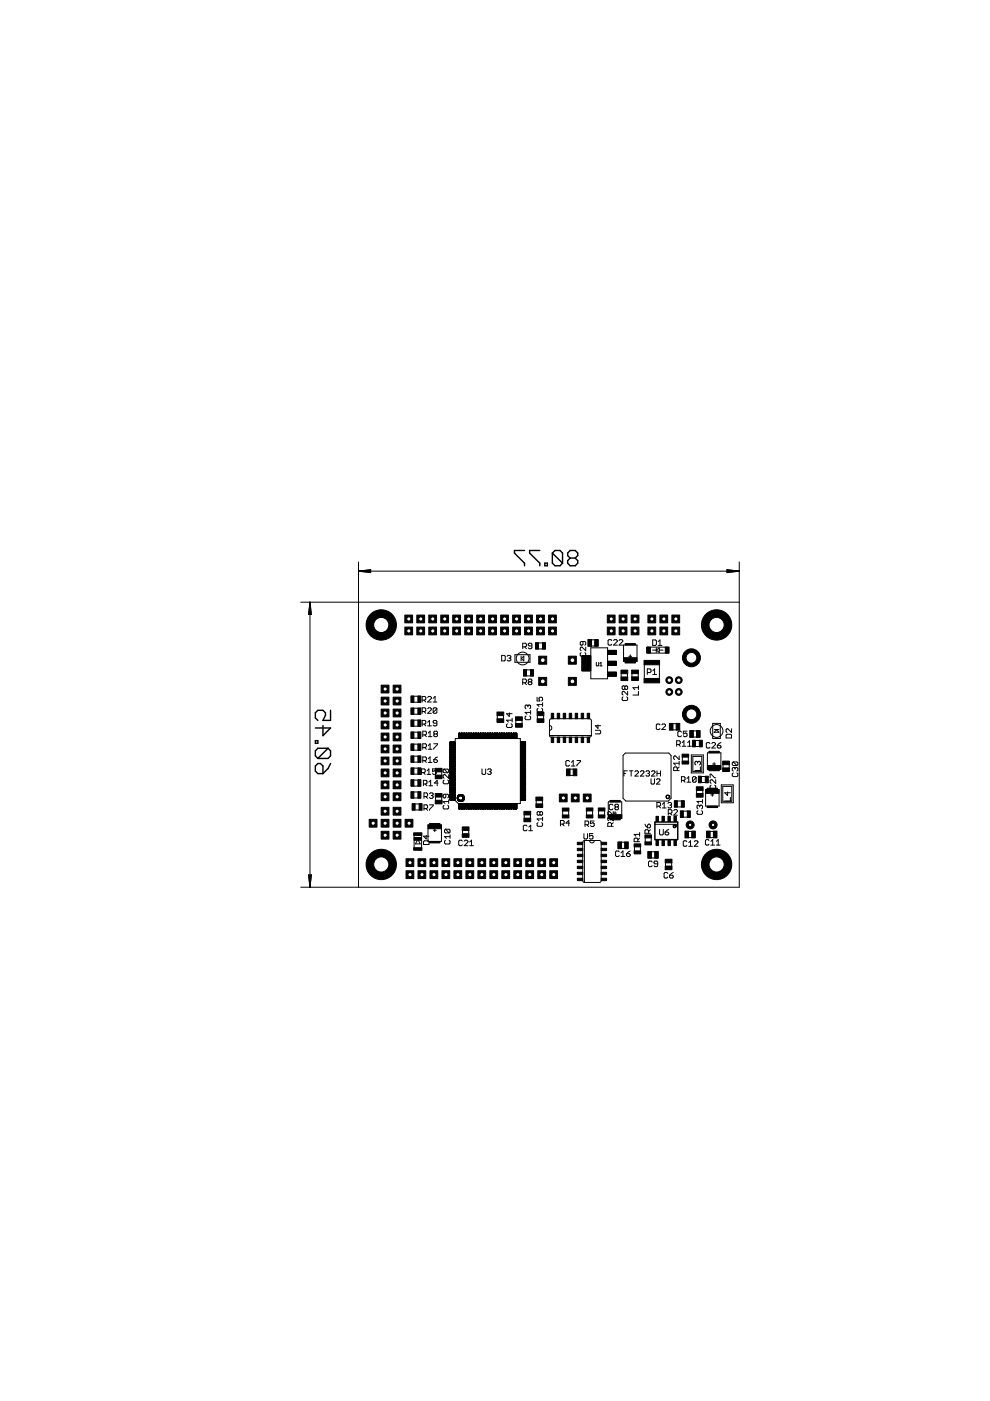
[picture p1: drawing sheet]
<svg xmlns="http://www.w3.org/2000/svg" width="210mm" height="297mm" viewBox="0 0 210 297" stroke-linecap="round" stroke-linejoin="round" font-family="sans-serif">
<g fill="none" stroke="#000" stroke-width=".21">
<path d="M76 119.1v8.6h-12.2M156.7 119.1v8.6M65.7 127.7v60.4M65.7 127.7l.3 2.6h-.6zM65.7 127.7l.1 2.6M65.7 127.7l-.1 2.6M65.7 127.7l.3 2.6M65.7 127.7l-.3 2.6M76 121.1h80.7M76 121.1l2.6-.3v.6zM76 121.1l2.6 .1M76 121.1l2.6 .2"/>
<path d="M78.6 120.9l-2.6 .2M106.4 139h.5l.2 .1v.8l-.2 .2h-.5zM107.5 139.1l.2-.1h.4l.2 .1-.2 .5M107.9 139.6h.2M108.1 139.6l.2 .1-.2 .4h-.4l-.2-.2M109.2 138.8h3.2v1.6h-3.2zM110.5 139.1v1M110.6 139.6l.5-.5v1zM110.8 137.1h.6l.2-.2v-.3l-.2-.2h-.6v1.1M111.2 137.1l.4 .4M112.8 136.9h-.6l-.2-.1 .2-.4h.4l.2 .2v.8l-.2 .1h-.4l-.2-.1M114.2 137.6h.8"/>
<path d="M114.2 136.3h.8M123.2 138.4l-.2 .2v.3l.2 .2h.8l.2-.2v-.3l-.2-.2M123.6 136v.6l-.2 .2-.4-.2v-.4l.2-.2h.8l.2 .2v.4l-.2 .2M124.2 137.2v.8l-.8-.8-.4 .2v.4l.2 .2M125.3 137.4h3.5v6.5h-3.5zM125.4 137h.8M125.4 135.7h.7M129.7 135.8l-.2-.2h-.4l-.2 .2v.8l.2 .2h.4l.2-.2M130.1 135.8l.2-.2h.4l.2 .2v.2l-.8 .8h.8M131.3 135.8l.2-.2h.3l.2 .2v.2l-.7 .8h.7M132.2 136.8h2.9v3.5h-2.9zM133.3 139.1h.6"/>
<path d="M133.6 138.8v.7M137.2 138.5h4.5M137.2 137.2h4.5M138.4 137.8h.7M138.4 135.7h.6l.2 .2v.8l-.2 .1h-.6zM139.1 137.8l.7-.4v.9zM139.1 137.4v.9M139.6 136.1l.3-.4v1.1M139.6 136.8h.7M139.8 137.8h.8M154.1 120.8l2.6 .3-2.6 .3zM154.1 120.9l2.6 .2"/>
<path d="M156.7 121.1l-2.6 .1M156.7 121.1l-2.6 .2M87.8 155.2h.8M87.8 157.8h.8M87.8 159h.8M87.8 156.5h.8M87.8 152.7h.8M87.8 154h.8M87.8 150.2h.8M87.8 151.4h.8M87.8 147.6h.8M87.8 148.9h.8"/>
<path d="M89.5 153.5h.6l.2-.2v-.4l-.2-.2h-.6v1.2M89.5 148.4h.6l.2-.1v-.4l-.2-.2h-.6v1.1M89.5 150.9h.6l.2-.2v-.4l-.2-.2h-.6v1.1M89.6 155.8h.6l.2-.2v-.4l-.2-.2h-.6v1.2M89.6 158.5h.6l.2-.2v-.4l-.2-.2h-.6v1.2M89.9 153.5l.4 .4M89.9 150.9l.4 .3M89.9 148.4l.4 .4M90 158.5l.4 .4M90 155.8l.4 .4M90.7 153.1l.4-.4v1.2M90.7 153.9h.8"/>
<path d="M90.7 150.3l.2-.2h.4l.2 .2v.2l-.8 .7h.8M90.7 147.9l.2-.2h.4l.2 .2v.2l-.8 .7h.8M90.8 156.2h.8M90.8 155.4l.4-.4v1.2M90.8 158.1l.4-.4v1.2M90.8 158.9h.8M91.8 148.8h.8M91.8 148.1l.4-.4v1.1M92 157.7h.8v.2l-.8 .8v.2M92.2 155.6l-.2-.2 .2-.4h.4l.2 .2-.2 .4M92.2 155.6l-.2 .2 .2 .4h.4l.2-.2-.2-.4M92.2 155.6h.4"/>
<path d="M92.6 150.3l-.2-.2h-.4l-.2 .2v.7M92.6 153.3h-.6l-.2-.2 .2-.4h.4l.2 .2v.8l-.2 .2h-.4l-.2-.2M92.6 150.3v.7l-.2 .2h-.4l-.2-.2M92.6 150.3l-.8 .7M96.5 156.6h13.8v13.8h-13.1l-.7-.7zM105.4 151.7v.7M106.7 151.7v.7M107.6 153.5l-.2 .2v.4l.2 .1h.8l.2-.1v-.4l-.2-.2M108 151.1v.8l-.6-.6h1.2M108.6 152.7h-1.2l.4 .4M108.6 152.3v.8M109.4 152.7v.8"/>
<path d="M110.7 152.7v.8M110.8 144.8h.6l.2-.2v-.4l-.2-.2h-.6v1.2M111.2 144.8l.4 .4M111.5 151.8l-.2 .2v.4l.2 .2h.8l.2-.2v-.4l-.2-.2M111.6 143.3h.9M111.6 142h.9M111.9 149.7l.2-.2 .4 .2v.4l-.2 .2M111.9 149.7l-.2-.2-.4 .2v.4l.2 .2M111.9 149.7v.2M112.2 144.6l-.2 .2 .2 .4h.4l.2-.3-.2-.3M112.2 144.6l-.2-.2 .2-.4h.4l.2 .2-.2 .4M112.2 144.6h.4"/>
<path d="M112.5 150.6v.8M112.5 151h-1.2l.4 .4M113.9 147.8v.8h.6l-.2-.4 .2-.4h.4l.1 .2v.4l-.1 .2M113.9 151.7v.7M114.1 150.2l-.2 .2v.3l.2 .2h.8l.1-.2v-.3l-.1-.2M115 149v.8M115 149.4h-1.1l.4 .4M115.3 151.7v.7M116.5 153.8a.51 .51 0 0 1 .5 .5 .51 .51 0 0 1-.5 .6M116.5 155.9h8.9M116.6 152.5l.3-.1h8.2l.3 .4-.1 3.3-.3 .2h-8.3l-.2-.4zM126.2 154.8h1l.2 .2v.4l-.2 .2h-1"/>
<path d="M126.4 140.4l.2 .8 .3-.1v-.7M126.8 153.7v.7l-.6-.5h1.2M127.2 141.2h.5M127.2 140.7l.2-.3v.8M131.7 142.8v.8M132.1 147.7l-.2 .3v.3l.2 .2h.8l.2-.2v-.3l-.2-.3M132.5 145.6l-.2-.2-.4 .2v.4l.2 .2 .4-.2M132.5 145.6l.2-.2 .4 .2v.4l-.2 .2-.4-.2M132.5 145.6v.4M132.6 159.7h9.2l.5 .4v9.1l-.6 .6h-9l-.6-.6v-9.1zM133 142.8v.8M133.1 146.6v.8l-.8-.8-.4 .2v.4l.2 .2"/>
<path d="M134 142.8v.8M135.3 142.8v.7M135.4 145.4v.8M135.4 146.6v.8h-1.2M135.4 145.8h-1.2l.4 .4M136.6 140.9v3M137.2 142.6h.6l.2-.2v-.4l-.2-.2h-.6v1.2M138.4 142.2l.4-.4v1.2M138.4 143h.8M139.8 140.9v2.9M139.9 153.7l-.2-.2h-.4l-.2 .2v.8l.2 .2h.4l.2-.2M140.3 153.7l.2-.2h.4l.2 .2v.2l-.8 .8h.8"/>
<path d="M142.6 154.7h.8M142.6 153.4h.8M143.5 157.8h.5l.2-.2v-.4l-.2-.1h-.5v1.1M143.8 157.8l.4 .4M144.5 155.2l-.2-.2h-.4l-.2 .2v.8l.2 .2h.4l.2-.2M144.6 157.5l.4-.4v1.1M144.6 158.2h.8M145.7 155h-.8v.6l.4-.2 .4 .2v.4l-.2 .2h-.4l-.2-.2M145.8 158.2h.8M145.8 157.5l.4-.4v1.1M147 156.3h.7M147 155h.7"/>
<path d="M147.4 158.3h.9M147.4 157h.9M150 159.6h2.8v3.5h-2.8zM150.5 157.6l-.2-.2h-.4l-.1 .2v.8l.1 .2h.4l.2-.2M150.9 157.6l.2-.2h.4l.2 .2v.2l-.8 .8h.8M151.1 153.4h1.6v3.2h-1.6zM151.4 154.7h1M151.9 154.7l.5 .6h-1zM152.1 158h.6l.2 .4-.2 .2h-.4l-.2-.2zM152.9 157.4l-.8 .6M153.9 155.9l.2-.2h.8l.2 .2v.6h-1.2zM155.1 154.5v.8l-.8-.8-.4 .2v.4l.2 .2"/>
<path d="M87.8 167.9h.8M87.8 169.2h.8M87.8 165.4h.8M87.8 166.7h.8M87.8 162.9h.8M87.8 164.1h.8M87.8 160.3h.8M87.8 161.6h.8M87.8 177.1v2.6M88 170.5h.9M88 171.7h.9M88.6 177.9l.5 1h-1z"/>
<path d="M89.4 163.8h.6l.1-.2v-.4l-.1-.2h-.6v1.2M89.4 177.1v2.6M89.6 161.3h.6l.2-.2v-.4l-.2-.2h-.6v1.1M89.8 166.2h.5l.2-.2v-.4l-.2-.2h-.5v1.2M89.8 163.8l.3 .4M89.9 168.9h.6l.2-.2v-.4l-.2-.2h-.6v1.2M89.9 171.4h.6l.2-.2v-.4l-.2-.2h-.6v1.2M90 178.3h.8l.2 .2v.5h-1.2v-.5zM90 161.3l.4 .3M90.1 166.2l.4 .4M90.3 171.4l.4 .4M90.3 168.9l.4 .4"/>
<path d="M90.4 177.1v.8l-.6-.6h1.2M90.6 164.2h.7M90.6 163.4l.3-.4v1.2M90.7 174.9h2.9v3.5h-2.9zM90.8 160.9l.4-.4v1.1M90.8 161.6h.8M90.9 165.8l.4-.4v1.2M90.9 166.6h.8M91.1 168.3l.1-.2h.4l.2 .2-.2 .4M91.1 170.6h.7v.2l-.7 .8v.2M91.4 168.7h.2M91.6 168.7l.2 .2-.2 .4h-.4l-.1-.2"/>
<path d="M91.9 176h.6M92 161.1h.6l.2 .4-.2 .1h-.4l-.2-.1zM92.2 175.7v.6M92.4 163.6v.8M92.4 169v.7M92.5 163h-.8v.6l.4-.2 .4 .2v.4l-.2 .2h-.4l-.2-.2M92.8 160.5l-.8 .6M92.9 166h-.8l.6-.6v1.2M93.7 163.6v.8M93.7 168.9v.8M94.1 163.1h.8l.2 .2v.3l-.2 .2M94.1 170.7l-.1 .2v.4l.1 .2h.8l.2-.2v-.4l-.2-.2"/>
<path d="M94.1 163.1l-.1 .2v.3l.1 .2h.8M94.1 165.4l-.1 .2v.4l.1 .2h.8l.2-.2v-.4l-.2-.2M94.1 163.1l.8 .7M94.4 178.2l-.1 .2v.3l.1 .2h.8l.2-.2v-.3l-.2-.2M94.4 175.8l-.1 .2v.4l.1 .2h.8M94.4 175.8h.8l.2 .2v.4l-.2 .2M94.4 175.8l.8 .8M94.5 168.4v.6l-.2 .2-.3-.2v-.4l.1-.2h.8l.2 .2v.4l-.2 .2M95.1 164.2v.8l-.8-.8-.3 .2v.4l.1 .2M95.1 169.9h-1.1l.3 .4M95.1 169.6v.7M95.4 177v.8"/>
<path d="M95.4 177.4h-1.1l.4 .4M98 178.3l-.2-.2h-.3l-.2 .2v.8l.2 .2h.3l.2-.2M98.1 176v.8M98.4 178.3l.2-.2h.4l.2 .2v.2l-.8 .8h.8M99.4 176v.8M99.6 179.3h.8M99.6 178.5l.4-.4v1.2M102.2 163v1l.2 .2h.4l.2-.2v-1M103.4 163.2l.2-.2h.3l.2 .2-.2 .4M103.8 163.6h.1M103.9 163.6l.2 .2-.2 .4h-.3l-.2-.2M111.1 172.7v.8"/>
<path d="M111.7 175.2l-.2-.2h-.4l-.1 .2v.7l.1 .2h.4l.2-.2M112.1 176.1h.8M112.1 175.3l.4-.3v1.1M112.5 172.7v.8M113.7 169.7v.8M114.1 174.4l-.2 .2v.4l.2 .2h.8l.1-.2v-.4l-.1-.2M114.5 172.3l.2-.2 .3 .2v.4l-.1 .1-.4-.1M114.5 172.3l-.2-.2-.4 .2v.4l.2 .1 .4-.1M114.5 172.3v.4M115 169.7v.8M115 173.2v.8M115 173.6h-1.1l.4 .4"/>
<path d="M118.8 174.7h.6l.2-.2v-.4l-.2-.2h-.6v1.2M119.2 174.7l.4 .4M119.3 172v.8M120.6 172v.8M120.8 161.4l-.2-.2h-.4l-.2 .2v.8l.2 .2h.4l.2-.2M120.8 174.5h-.8l.6-.6v1.2M120.8 163.1h.8M120.8 164.4h.8M121.1 162.4h.8M121.1 161.6l.4-.4v1.2M122.3 161.2h.8l-.8 1.2M123.8 176.7v1l.2 .2h.4l.2-.2v-1"/>
<path d="M123.9 178.2v8.9M123.9 178.2l-.4 .4v8.1l.2 .3 .2 .1M123.9 178.2h3.2l.4 .4-.1 8.3-.3 .2h-3.2M124 174.9h.6l.2-.3v-.3l-.2-.2h-.6v1.1M124.4 172v.8M124.4 174.9l.4 .3M125 178.2a.51 .51 0 0 0 .5 .5 .51 .51 0 0 0 .5-.5M125.6 172v.8M125.7 176.7h-.7v.6l.3-.2 .4 .2v.4l-.2 .2h-.3l-.2-.2M126 174.1h-.8v.5l.4-.1 .4 .1v.4l-.2 .2h-.4l-.2-.2M126.9 172v.8M128.2 172v.8"/>
<path d="M129 170h2.8v3.5h-2.8zM129.6 175.2v-.6l-.2-.2h-.3l-.2 .2v.6h1.1M130 170.7l-.2-.2h-.4l-.2 .2v.8l.2 .2h.4l.2-.2M130 173.2v.8l-.8-.8-.3 .2v.4l.2 .2M130 172.1v.7l-.8-.7-.3 .2v.4l.2 .1M130 174.4l-.4 .4M130.1 172.4h.6M130.4 172.1v.6M130.6 171.1h.3M130.6 171.1l-.2-.2 .2-.4h.3l.2 .2-.2 .4M130.6 171.1l-.2 .2 .2 .4h.3l.2-.2-.2-.4M131.7 179.9h.8"/>
<path d="M131.7 178.6h.8M132.3 164h.4M133 163.4h-.7v1.1M133.5 163.4h.7M133.8 163.4v1.1M134.5 179.6v.8M134.6 163.6l.2-.2h.4l.2 .2v.2l-.8 .7h.8M135.2 178.5v-.6l-.2-.2h-.4l-.1 .2v.6h1.1M135.6 177.7l-.4 .4M135.6 176.9h-1.1l.3 .4M135.6 176.5v.8M135.8 163.6l.2-.2h.4l.1 .2v.2l-.7 .7h.7"/>
<path d="M135.8 179.6v.8M136.7 174.7l.6 .8M136.8 177.7v.8M136.9 163.6l.2-.2h.4l.2 .2-.2 .4M137.3 164h.2M137.5 164l.2 .2-.2 .3h-.4l-.2-.1M137.5 174.7l.4 .2v.4l-.2 .2h-.4v-.6zM137.5 176.7v-.6l-.2-.2h-.4l-.2 .2v.6h1.2M137.9 175.9l-.4 .4M138 165.1v1l.2 .1h.4l.2-.1v-1M138.1 177.7v.8M138.1 163.6l.2-.2h.4l.2 .2v.2l-.8 .7h.8"/>
<path d="M138.9 174.8h4.8M139.2 165.3l.2-.2h.4l.1 .2v.2l-.7 .7h.7M139.3 170.9h.5l.3-.2v-.4l-.3-.2h-.5v1.2M139.3 164h.7M139.3 163.4v1.1M139.7 170.9l.4 .4M139.8 175.9v.9l.2 .2h.4l.2-.2v-.9M140 163.4v1.1M140.4 170.5l.4-.4v1.2M140.4 171.3h.8M141 176.4h.6l.2 .4-.2 .2h-.4l-.2-.2zM141.6 170.3l.2-.2h.4l.2 .2-.2 .4"/>
<path d="M141.7 172.4h.6l.2-.2v-.3l-.2-.2h-.6v1.1M141.8 175.9l-.8 .5M142 170.7h.2M142.1 172.4l.4 .4M142.2 170.7l.2 .2-.2 .4h-.4l-.2-.2M142.9 171.9l.1-.2h.4l.2 .2v.1l-.7 .8h.7M143.6 163.4v-.6l-.2-.2h-.4l-.2 .2v.6h1.2M143.6 169.8h.9M143.6 171.1h.9M143.7 174.3v3.8h-4.8v-3.8h4.8v3.7h-4.8M144 160.3v.8l-.8-.8-.4 .2v.3l.2 .3M144 162.6l-.4 .4"/>
<path d="M144 161.8h-1.2l.4 .4M144 161.4v.8M144.5 165.5h.6l.1-.2v-.4l-.1-.2h-.6v1.1M144.7 160.5v.9M144.9 165.5l.3 .3M144.9 172h.8M144.9 173.2h.8M145.6 178.5l-.2-.2h-.3l-.2 .2v.7l.2 .2h.3l.2-.2M145.6 165.1l.4-.4v1.1M145.6 165.8h.8M145.9 160.5v.9M145.9 176.3h.8"/>
<path d="M145.9 177.6h.8M146 179.4h.8M146 178.6l.4-.3v1.1M146.6 160.1h2.5v3.8h-2.5zM146.9 160.4h1.9v3.2h-1.9zM147.2 178.5l.2-.2h.4l.2 .2v.1l-.8 .8h.8M147.6 164.9l-.2-.2h-.4l-.2 .2v.8M147.6 164.9v.8l-.2 .1h-.4l-.2-.1M147.6 164.9l-.8 .8M147.7 167.6v.7M147.9 161.6l.2-.2 .4 .2v.4l-.2 .2M147.9 161.6l-.2-.2-.4 .2v.4l.2 .2"/>
<path d="M147.9 161.6v.2M148 171.9l-.2 .2v.4l.2 .2h.8l.1-.2v-.4l-.1-.2M148.4 170.9l-.2-.2-.4 .2v.4l.2 .2M148.4 170.9l.1-.2 .4 .2v.4l-.1 .2M148.4 170.9v.2M148.5 162.6v.8h-1.2M148.7 165.9h.8M148.7 164.6h.8M148.9 169.5v.8M148.9 169.9h-1.1l.4 .4M149 167.6v.7M149.6 167.4h2.9v3.5h-2.9z"/>
<path d="M150.3 178.2l-.2-.2h-.3l-.2 .2v.8l.2 .2h.3l.2-.2M150.5 176.3h.8M150.5 177.6h.8M150.6 164.9v-.8h.2l.7 .8h.2M150.7 168.5h.6M150.7 178.4l.4-.4v1.2M150.7 179.2h.8M150.8 166.5l-.2 .2v.4l.2 .2h.7l.2-.2v-.4l-.2-.2M151 168.2v.6M151.1 162h.6M151.4 161.7v.6M151.7 165.3v.8l-.7-.8-.4 .2v.4l.2 .2"/>
<path d="M151.9 179.2h.8M151.9 178.4l.4-.4v1.2M152.9 166.4h2.6v3.8h-2.6zM153.2 166.7h2v3.2h-2zM153.3 162.1v.8M154.3 167.9v.8l-.6-.6h1.2M154.6 162.1v.8M154.9 169.1v.7h-1.2M155.5 163.9l-.2 .2v.4l.2 .2h.7l.2-.2v-.4l-.2-.2M155.5 161.5h.7l.2 .2v.4l-.2 .2M155.5 161.5l-.2 .2v.4l.2 .2h.7M155.5 161.5l.7 .8"/>
<path d="M155.9 162.9l-.2-.2-.4 .2v.4l.2 .2M155.9 162.9l.1-.2 .4 .2v.4l-.2 .2M155.9 162.9v.2M63.8 188.1h12.2M65.4 185.5h.6l-.3 2.6zM65.4 185.5l.3 2.6M65.6 185.5l.1 2.6M65.8 185.5l-.1 2.6M66 185.5l-.3 2.6M131.3 180.6l-.2-.2h-.4l-.2 .2v.8l.2 .2h.4l.2-.2M131.7 180.8l.4-.4v1.2M131.7 181.6h.8"/>
<path d="M132.8 181h.6l.2 .4-.2 .2h-.3l-.3-.2zM133.6 180.4l-.8 .6M138.1 180.6h.7M138.1 181.9h.7M138.3 182.8l-.2-.2h-.4l-.2 .2v.8l.2 .1h.4l.2-.1M139.4 183.2h-.5l-.2-.2 .2-.4h.4l.1 .2v.8l-.1 .1h-.4l-.2-.1M141.1 182.9v.8M141.6 185.2l-.2-.2h-.4l-.2 .2v.7l.2 .3h.4l.2-.3M142 185.6h.6l.1 .3-.1 .3h-.4l-.2-.3zM142.4 182.9v.7M142.7 185l-.7 .6"/>
</g>
<g fill="#000" stroke="#000" stroke-width=".21">
<path d="M97.1 168.7a.74 .74 0 0 1 .9-.2 .74 .74 0 0 1 .4 .7h-.2a.54 .54 0 0 1-.7 .5 .54 .54 0 0 1-.2-.9 .54 .54 0 0 1 .9 .2v.2h.2a.74 .74 0 0 1-.9 .7 .74 .74 0 0 1-.4-1.2z" fill-rule="evenodd"/>
<path d="M97.1 168.7a.74 .74 0 0 1 .9-.2 .74 .74 0 0 1 .4 .7h-.2a.54 .54 0 0 1-.7 .5 .54 .54 0 0 1-.2-.9 .54 .54 0 0 1 .9 .2v.2h.2a.74 .74 0 0 1-.9 .7 .74 .74 0 0 1-.4-1.2z" fill-rule="evenodd"/>
<path d="M97.1 168.7a.74 .74 0 0 1 .9-.2 .74 .74 0 0 1 .4 .7h-.2a.54 .54 0 0 1-.7 .5 .54 .54 0 0 1-.2-.9 .54 .54 0 0 1 .9 .2v.2h.2a.74 .74 0 0 1-.9 .7 .74 .74 0 0 1-.4-1.2z" fill-rule="evenodd"/>
<path d="M97.1 168.7a.74 .74 0 0 1 .9-.2 .74 .74 0 0 1 .4 .7h-.2a.54 .54 0 0 1-.7 .5 .54 .54 0 0 1-.2-.9 .54 .54 0 0 1 .9 .2v.2h.2a.74 .74 0 0 1-.9 .7 .74 .74 0 0 1-.4-1.2z" fill-rule="evenodd"/>
<path d="M97.1 168.7a.74 .74 0 0 1 .9-.2 .74 .74 0 0 1 .4 .7h-.2a.54 .54 0 0 1-.7 .5 .54 .54 0 0 1-.2-.9 .54 .54 0 0 1 .9 .2v.2h.2a.74 .74 0 0 1-.9 .7 .74 .74 0 0 1-.4-1.2z" fill-rule="evenodd"/>
<path d="M97.1 168.7a.74 .74 0 0 1 .9-.2 .74 .74 0 0 1 .4 .7h-.2a.54 .54 0 0 1-.7 .5 .54 .54 0 0 1-.2-.9 .54 .54 0 0 1 .9 .2v.2h.2a.74 .74 0 0 1-.9 .7 .74 .74 0 0 1-.4-1.2z" fill-rule="evenodd"/>
<path d="M97.1 168.7a.74 .74 0 0 1 .9-.2 .74 .74 0 0 1 .4 .7h-.2a.54 .54 0 0 1-.7 .5 .54 .54 0 0 1-.2-.9 .54 .54 0 0 1 .9 .2v.2h.2a.74 .74 0 0 1-.9 .7 .74 .74 0 0 1-.4-1.2z" fill-rule="evenodd"/>
<path d="M97.1 168.7a.74 .74 0 0 1 .9-.2 .74 .74 0 0 1 .4 .7h-.2a.54 .54 0 0 1-.7 .5 .54 .54 0 0 1-.2-.9 .54 .54 0 0 1 .9 .2v.2h.2a.74 .74 0 0 1-.9 .7 .74 .74 0 0 1-.4-1.2z" fill-rule="evenodd"/>
<path d="M97.1 168.7a.74 .74 0 0 1 .9-.2 .74 .74 0 0 1 .4 .7h-.2a.54 .54 0 0 1-.7 .5 .54 .54 0 0 1-.2-.9 .54 .54 0 0 1 .9 .2v.2h.2a.74 .74 0 0 1-.9 .7 .74 .74 0 0 1-.4-1.2z" fill-rule="evenodd"/>
<path d="M97.1 168.7a.74 .74 0 0 1 .9-.2 .74 .74 0 0 1 .4 .7h-.2a.54 .54 0 0 1-.7 .5 .54 .54 0 0 1-.2-.9 .54 .54 0 0 1 .9 .2v.2h.2a.74 .74 0 0 1-.9 .7 .74 .74 0 0 1-.4-1.2z" fill-rule="evenodd"/>
<path d="M97.1 168.7a.74 .74 0 0 1 .9-.2 .74 .74 0 0 1 .4 .7h-.2a.54 .54 0 0 1-.7 .5 .54 .54 0 0 1-.2-.9 .54 .54 0 0 1 .9 .2v.2h.2a.74 .74 0 0 1-.9 .7 .74 .74 0 0 1-.4-1.2z" fill-rule="evenodd"/>
<path d="M141.3 168.6h.2a.33 .33 0 0 1 .4 .2 .33 .33 0 0 1-.2 .4 .33 .33 0 0 1-.4-.2 .33 .33 0 0 1 .4-.3 .33 .33 0 0 1 .2 .4 .33 .33 0 0 1-.4 .3l-.3-.4z" fill-rule="evenodd"/>
<path d="M142.7 175a.35 .35 0 0 1 .4-.2 .35 .35 0 0 1 .3 .4h-.1a.22 .22 0 0 1-.3 .2 .22 .22 0 0 1-.2-.3 .22 .22 0 0 1 .4-.1l.2 .2a.35 .35 0 0 1-.4 .3 .35 .35 0 0 1-.3-.5z" fill-rule="evenodd"/>
<circle cx="141.9" cy="146.7" r=".72"/>
</g>
<g fill="#000" stroke="#000" stroke-width=".21">
<path d="M113.5 136.2h.7v1.4h-.7zM115 136.2h.7v1.4h-.7zM123.4 139h1.8v3.2h-1.8zM124.7 135.6h.7v1.4h-.7zM126.1 135.6h.8v1.4h-.8zM128.8 137.9h1.9v.8h-1.9zM132.5 136.5h2.2v.3h-2.2zM132.2 139.4h2.8v.9h-2.8zM137.1 137.2h.8v1.3h-.8zM141.1 137.2h.8v1.3h-.8zM87.1 157.7h.7v1.4h-.7zM87.1 155.2h.7v1.4h-.7z"/>
<path d="M87.1 152.6h.7v1.4h-.7zM87.1 150.1h.7v1.4h-.7zM87.1 147.6h.7v1.3h-.7zM88.6 157.7h.6v1.4h-.6zM88.6 155.2h.6v1.4h-.6zM88.6 152.6h.6v1.4h-.6zM88.6 150.1h.6v1.4h-.6zM88.6 147.6h.6v1.3h-.6zM95.4 157.4h1v.2h-1zM95.4 157.9h1v.2h-1zM95.4 158.4h1v.2h-1zM95.4 158.9h1v.2h-1z"/>
<path d="M95.4 159.4h1v.2h-1zM95.4 159.9h1v.2h-1zM97.3 155.5h.3v1h-.3zM97.8 155.5h.2v1h-.2zM98.3 155.5h.3v1h-.3zM98.8 155.5h.2v1h-.2zM99.3 155.5h.2v1h-.2zM99.8 155.5h.3v1h-.3zM100.3 155.5h.2v1h-.2zM100.8 155.5h.2v1h-.2zM101.3 155.5h.3v1h-.3zM101.8 155.5h.2v1h-.2z"/>
<path d="M102.3 155.5h.3v1h-.3zM102.8 155.5h.2v1h-.2zM103.3 155.5h.2v1h-.2zM103.8 155.5h.3v1h-.3zM104.3 155.5h.2v1h-.2zM104.8 155.5h.3v1h-.3zM105.3 155.5h.2v1h-.2zM105.8 155.5h.2v1h-.2zM106.3 155.5h.3v1h-.3zM105.4 151h1.4v.7h-1.4zM105.4 152.4h1.4v.8h-1.4zM106.8 155.5h.2v1h-.2z"/>
<path d="M107.3 155.5h.2v1h-.2zM107.8 155.5h.3v1h-.3zM108.3 155.5h.2v1h-.2zM108.8 155.5h.3v1h-.3zM109.3 155.5h.2v1h-.2zM109.3 152h1.4v.7h-1.4zM109.3 153.4h1.4v.8h-1.4zM110.4 159.9h1v.2h-1zM110.4 159.4h1v.2h-1zM110.4 158.9h1v.2h-1zM110.4 158.4h1v.2h-1zM110.4 157.9h1v.2h-1z"/>
<path d="M110.4 157.4h1v.2h-1zM111 142h.6v1.4h-.6zM112.5 142h.6v1.4h-.6zM113.9 151h1.4v.7h-1.4zM113.9 152.4h1.4v.8h-1.4zM116.9 156.3h.5v1.1h-.5zM116.9 151.2h.5v1.2h-.5zM118.2 156.3h.5v1.1h-.5zM118.2 151.2h.5v1.2h-.5zM119.4 156.3h.5v1.1h-.5zM119.4 151.2h.5v1.2h-.5zM120.7 151.2h.5v1.2h-.5z"/>
<path d="M120.7 156.3h.5v1.1h-.5zM122 151.2h.5v1.2h-.5zM122 156.3h.5v1.1h-.5zM123.2 151.2h.5v1.2h-.5zM123.2 156.3h.5v1.1h-.5zM124.5 151.2h.5v1.2h-.5zM124.5 156.3h.5v1.1h-.5zM128.8 140.2h1.9v.9h-1.9zM128.8 142.5h1.9v.9h-1.9zM131.7 142.1h1.4v.7h-1.4zM131.7 143.5h1.4v.8h-1.4zM132.5 140.3h2.2v.3h-2.2z"/>
<path d="M133.9 143.5h1.5v.8h-1.5zM133.9 142.1h1.5v.7h-1.5zM136.5 143.8h3.3v1h-3.3zM136.5 140h3.3v.9h-3.3zM141.9 153.4h.8v1.4h-.8zM143.4 153.4h.7v1.4h-.7zM144.6 159.9h1.4v.6h-1.4zM146.2 154.9h.8v1.4h-.8zM146.8 157h.6v1.3h-.6zM147.7 154.9h.7v1.4h-.7zM148.3 157h.6v1.3h-.6zM150.3 159.3h2.2v.3h-2.2z"/>
<path d="M87.1 167.9h.7v1.3h-.7zM87.1 165.3h.7v1.4h-.7zM87.1 162.8h.7v1.4h-.7zM87.1 160.3h.7v1.3h-.7zM87.4 170.4h.6v1.4h-.6zM88.6 167.9h.6v1.3h-.6zM88.6 165.3h.6v1.4h-.6zM88.6 162.8h.6v1.4h-.6zM88.6 160.3h.6v1.3h-.6zM87.8 177.6h1.6v.6h-1.6zM87.7 176.6h1.8v.5h-1.8zM87.7 179.7h1.8v.6h-1.8z"/>
<path d="M88.9 170.4h.6v1.4h-.6zM91.1 178.4h2.2v.3h-2.2zM91.1 174.6h2.2v.3h-2.2zM90.8 174.9h2.8v.8h-2.8zM92.3 168.2h1.4v.8h-1.4zM92.3 169.7h1.4v.7h-1.4zM92.3 162.9h1.4v.8h-1.4zM92.3 164.3h1.4v.8h-1.4zM95.4 160.4h1v.2h-1zM95.4 160.9h1v.2h-1zM95.4 161.4h1v.2h-1zM95.4 161.9h1v.2h-1z"/>
<path d="M95.4 162.3h1v.3h-1zM95.4 162.9h1v.2h-1zM95.4 163.4h1v.2h-1zM95.4 163.9h1v.2h-1zM95.4 164.4h1v.2h-1zM95.4 164.8h1v.3h-1zM95.4 165.4h1v.2h-1zM95.4 165.9h1v.2h-1zM95.4 166.3h1v.3h-1zM95.4 166.9h1v.2h-1zM95.4 167.3h1v.3h-1zM95.4 167.9h1v.2h-1z"/>
<path d="M95.4 168.4h1v.2h-1zM95.4 168.8h1v.3h-1zM95.4 169.4h1v.2h-1zM97.3 170.5h.3v1h-.3zM97.8 170.5h.2v1h-.2zM98.3 170.5h.3v1h-.3zM98.8 170.5h.2v1h-.2zM98 176.8h1.4v.7h-1.4zM98 175.3h1.4v.8h-1.4zM99.3 170.5h.2v1h-.2zM99.8 170.5h.3v1h-.3zM100.3 170.5h.2v1h-.2z"/>
<path d="M100.8 170.5h.2v1h-.2zM101.3 170.5h.3v1h-.3zM101.8 170.5h.2v1h-.2zM102.3 170.5h.3v1h-.3zM102.8 170.5h.2v1h-.2zM103.3 170.5h.2v1h-.2zM103.8 170.5h.3v1h-.3zM104.3 170.5h.2v1h-.2zM104.8 170.5h.3v1h-.3zM105.3 170.5h.2v1h-.2zM105.8 170.5h.2v1h-.2zM106.3 170.5h.3v1h-.3z"/>
<path d="M106.8 170.5h.2v1h-.2zM107.3 170.5h.2v1h-.2zM107.8 170.5h.3v1h-.3zM108.3 170.5h.2v1h-.2zM108.8 170.5h.3v1h-.3zM109.3 170.5h.2v1h-.2zM110.4 169.4h1v.2h-1zM110.4 168.8h1v.3h-1zM110.4 168.4h1v.2h-1zM110.4 167.9h1v.2h-1zM110.4 167.3h1v.3h-1zM110.4 166.9h1v.2h-1z"/>
<path d="M110.4 166.3h1v.3h-1zM110.4 165.9h1v.2h-1zM110.4 165.4h1v.2h-1zM110.4 164.8h1v.3h-1zM110.4 164.4h1v.2h-1zM110.4 163.9h1v.2h-1zM110.4 163.4h1v.2h-1zM110.4 162.9h1v.2h-1zM110.4 162.3h1v.3h-1zM110.4 161.9h1v.2h-1zM110.4 161.4h1v.2h-1zM110.4 160.9h1v.2h-1z"/>
<path d="M110.4 160.4h1v.2h-1zM111.1 173.5h1.4v.7h-1.4zM111.1 172h1.4v.8h-1.4zM113.6 169h1.5v.8h-1.5zM113.6 170.4h1.5v.8h-1.5zM119.2 171.3h1.4v.7h-1.4zM119.2 172.8h1.4v.6h-1.4zM120.1 163h.8v1.5h-.8zM121.5 163h.8v1.5h-.8zM122.4 178.6h1.1v.5h-1.1zM122.4 179.9h1.1v.5h-1.1zM124.3 172.8h1.4v.6h-1.4z"/>
<path d="M124.3 171.3h1.4v.6h-1.4zM126.9 172.8h1.3v.6h-1.3zM126.9 171.3h1.3v.6h-1.3zM127.5 179.9h1.1v.5h-1.1zM127.5 178.6h1.1v.5h-1.1zM129.3 169.7h2.2v.3h-2.2zM129.3 173.5h2.2v.3h-2.2zM131 178.5h.8v1.4h-.8zM129 172.7h2.8v.8h-2.8zM132.4 178.5h.8v1.4h-.8zM134.5 178.9h1.3v.7h-1.3zM136.7 178.5h1.4v.6h-1.4z"/>
<path d="M136.7 177h1.4v.7h-1.4zM139.1 173.1h.5v1.1h-.5zM139.1 178.2h.5v1.1h-.5zM140.4 173.1h.5v1.1h-.5zM140.4 178.2h.5v1.1h-.5zM141.6 173.1h.5v1.1h-.5zM141.6 178.2h.5v1.1h-.5zM142.9 173.1h.5v1.1h-.5zM142.9 178.2h.5v1.1h-.5zM143 169.8h.6v1.4h-.6zM144.3 171.9h.6v1.4h-.6zM144.5 169.8h.6v1.4h-.6z"/>
<path d="M145.2 176.2h.8v1.5h-.8zM144.6 161.4h1.4v.6h-1.4zM145.7 171.9h.7v1.4h-.7zM146.7 176.2h.7v1.5h-.7zM148.1 164.6h.6v1.4h-.6zM147.6 168.3h1.5v.7h-1.5zM147.6 166.8h1.5v.8h-1.5zM149.5 164.6h.7v1.4h-.7zM149.8 176.2h.8v1.5h-.8zM151.3 176.2h.7v1.5h-.7zM149.9 170.9h2.2v.3h-2.2zM149.9 167.1h2.2v.3h-2.2z"/>
<path d="M149.6 167.4h2.8v.8h-2.8zM150.3 163.1h2.2v.3h-2.2zM150 162.3h2.8v.8h-2.8zM153.2 161.4h1.5v.7h-1.5zM153.2 162.8h1.5v.8h-1.5zM122.4 182.4h1.1v.5h-1.1zM122.4 183.7h1.1v.5h-1.1zM122.4 184.9h1.1v.5h-1.1zM122.4 186.2h1.1v.5h-1.1zM122.4 181.1h1.2v.5h-1.2zM127.5 182.4h1.1v.5h-1.1zM127.5 181.1h1.1v.5h-1.1z"/>
<path d="M127.5 183.7h1.1v.5h-1.1zM127.5 184.9h1.1v.5h-1.1zM127.5 186.2h1.1v.5h-1.1zM134.5 180.4h1.3v.6h-1.3zM137.4 180.5h.7v1.5h-.7zM138.8 180.5h.8v1.5h-.8zM141 183.6h1.5v.8h-1.5zM141 182.2h1.5v.7h-1.5z"/>
</g>
<g fill="none" stroke="#000" stroke-width=".3">
<path d="M111.2 116.7h-2.1v.6l2.1 2.1v.6M114.4 116.7h-2.1v.6l2.1 2.1v.6M115.5 119.4h.6v.6h-.6zM117.1 117.3l.6-.6h1l.6 .6v2.1M117.1 117.3v2.1l.6 .6h1l.6-.6M117.1 117.3l2.2 2.1M120.9 118.3l-.5-.5v-.5l.5-.6h1.1l.5 .6v.5l-.5 .5M120.9 118.3l-.5 .6v.5l.5 .6h1.1l.5-.6v-.5l-.5-.6M120.9 118.3h1.1M66.9 157h.5v.6h-.5zM68.5 153.8v2.2l1.6-1.7h-3.2M69.6 158.6h-2.2l-.5 .6v1.1l.5 .5"/>
<path d="M69.6 158.6l.5 .6v1.1l-.5 .5h-2.2M69.6 158.6l-2.2 2.2M70.1 150.6v2.1h-1.6l.5-1v-.6l-.5-.5h-1.1l-.5 .5v1.1l.5 .5M66.9 162.4l.5-.5h.5l.6 .5v1.6h-1.1l-.5-.5zM70.1 161.9l-.5 1-1.1 1.1"/>
</g>
<circle cx="141.9" cy="146.7" r=".47" fill="#fff" stroke="#000" stroke-width=".21"/>
<circle cx="141.9" cy="144.2" r=".72" fill="#000" stroke="#000" stroke-width=".21"/>
<circle cx="141.9" cy="144.2" r=".47" fill="#fff" stroke="#000" stroke-width=".21"/>
<circle cx="143.9" cy="144.2" r=".72" fill="#000" stroke="#000" stroke-width=".21"/>
<circle cx="143.9" cy="144.2" r=".47" fill="#fff" stroke="#000" stroke-width=".21"/>
<circle cx="143.9" cy="146.7" r=".72" fill="#000" stroke="#000" stroke-width=".21"/>
<circle cx="143.9" cy="146.7" r=".47" fill="#fff" stroke="#000" stroke-width=".21"/>
<circle cx="146.6" cy="139.5" r="1.91" fill="#000" stroke="#000" stroke-width=".21"/>
<circle cx="146.6" cy="139.5" r="1.14" fill="#fff" stroke="#000" stroke-width=".21"/>
<circle cx="146.6" cy="151.4" r="1.91" fill="#000" stroke="#000" stroke-width=".21"/>
<circle cx="146.6" cy="151.4" r="1.14" fill="#fff" stroke="#000" stroke-width=".21"/>
<path d="M123.7 168.4h1.6v1.6h-1.6z" fill="#000" stroke="#000" stroke-width=".21"/>
<circle cx="124.5" cy="169.2" r=".44" fill="#fff" stroke="#000" stroke-width=".21"/>
<path d="M121.1 168.4h1.7v1.6h-1.7z" fill="#000" stroke="#000" stroke-width=".21"/>
<circle cx="122" cy="169.2" r=".44" fill="#fff" stroke="#000" stroke-width=".21"/>
<path d="M118.6 168.4h1.6v1.6h-1.6z" fill="#000" stroke="#000" stroke-width=".21"/>
<circle cx="119.4" cy="169.2" r=".44" fill="#fff" stroke="#000" stroke-width=".21"/>
<circle cx="146.3" cy="174.9" r=".85" fill="#000" stroke="#000" stroke-width=".21"/>
<circle cx="146.3" cy="174.9" r=".36" fill="#fff" stroke="#000" stroke-width=".21"/>
<circle cx="151.2" cy="174.9" r=".85" fill="#000" stroke="#000" stroke-width=".21"/>
<circle cx="151.2" cy="174.9" r=".36" fill="#fff" stroke="#000" stroke-width=".21"/>
<path d="M114.2 143.6h1.7v1.7h-1.7z" fill="#000" stroke="#000" stroke-width=".21"/>
<circle cx="115.1" cy="144.5" r=".51" fill="#fff" stroke="#000" stroke-width=".21"/>
<path d="M120.5 143.6h1.7v1.7h-1.7z" fill="#000" stroke="#000" stroke-width=".21"/>
<circle cx="121.4" cy="144.5" r=".51" fill="#fff" stroke="#000" stroke-width=".21"/>
<path d="M114.2 139.1h1.7v1.7h-1.7z" fill="#000" stroke="#000" stroke-width=".21"/>
<circle cx="115.1" cy="140" r=".51" fill="#fff" stroke="#000" stroke-width=".21"/>
<path d="M120.5 139.1h1.7v1.7h-1.7z" fill="#000" stroke="#000" stroke-width=".21"/>
<circle cx="121.4" cy="140" r=".51" fill="#fff" stroke="#000" stroke-width=".21"/>
<path d="M142.5 132.9h1.6v1.7h-1.6z" fill="#000" stroke="#000" stroke-width=".21"/>
<circle cx="143.3" cy="133.8" r=".44" fill="#fff" stroke="#000" stroke-width=".21"/>
<path d="M139.9 132.9h1.7v1.7h-1.7z" fill="#000" stroke="#000" stroke-width=".21"/>
<circle cx="140.8" cy="133.8" r=".44" fill="#fff" stroke="#000" stroke-width=".21"/>
<path d="M137.4 132.9h1.6v1.7h-1.6z" fill="#000" stroke="#000" stroke-width=".21"/>
<circle cx="138.2" cy="133.8" r=".44" fill="#fff" stroke="#000" stroke-width=".21"/>
<path d="M142.5 130.4h1.6v1.7h-1.6z" fill="#000" stroke="#000" stroke-width=".21"/>
<circle cx="143.3" cy="131.2" r=".44" fill="#fff" stroke="#000" stroke-width=".21"/>
<path d="M139.9 130.4h1.7v1.7h-1.7z" fill="#000" stroke="#000" stroke-width=".21"/>
<circle cx="140.8" cy="131.2" r=".44" fill="#fff" stroke="#000" stroke-width=".21"/>
<path d="M137.4 130.4h1.6v1.7h-1.6z" fill="#000" stroke="#000" stroke-width=".21"/>
<circle cx="138.2" cy="131.2" r=".44" fill="#fff" stroke="#000" stroke-width=".21"/>
<path d="M133.8 132.9h1.7v1.7h-1.7z" fill="#000" stroke="#000" stroke-width=".21"/>
<circle cx="134.7" cy="133.8" r=".44" fill="#fff" stroke="#000" stroke-width=".21"/>
<path d="M131.3 132.9h1.6v1.7h-1.6z" fill="#000" stroke="#000" stroke-width=".21"/>
<circle cx="132.1" cy="133.8" r=".44" fill="#fff" stroke="#000" stroke-width=".21"/>
<path d="M128.8 132.9h1.6v1.7h-1.6z" fill="#000" stroke="#000" stroke-width=".21"/>
<circle cx="129.6" cy="133.8" r=".44" fill="#fff" stroke="#000" stroke-width=".21"/>
<path d="M133.8 130.4h1.7v1.7h-1.7z" fill="#000" stroke="#000" stroke-width=".21"/>
<circle cx="134.7" cy="131.2" r=".44" fill="#fff" stroke="#000" stroke-width=".21"/>
<path d="M131.3 130.4h1.6v1.7h-1.6z" fill="#000" stroke="#000" stroke-width=".21"/>
<circle cx="132.1" cy="131.2" r=".44" fill="#fff" stroke="#000" stroke-width=".21"/>
<path d="M128.8 130.4h1.6v1.7h-1.6z" fill="#000" stroke="#000" stroke-width=".21"/>
<circle cx="129.6" cy="131.2" r=".44" fill="#fff" stroke="#000" stroke-width=".21"/>
<path d="M80.8 176.3h1.7v1.6h-1.7z" fill="#000" stroke="#000" stroke-width=".21"/>
<circle cx="81.7" cy="177.1" r=".44" fill="#fff" stroke="#000" stroke-width=".21"/>
<path d="M80.8 173.7h1.7v1.7h-1.7z" fill="#000" stroke="#000" stroke-width=".21"/>
<circle cx="81.7" cy="174.5" r=".44" fill="#fff" stroke="#000" stroke-width=".21"/>
<path d="M80.8 171.2h1.7v1.6h-1.7z" fill="#000" stroke="#000" stroke-width=".21"/>
<circle cx="81.7" cy="172" r=".44" fill="#fff" stroke="#000" stroke-width=".21"/>
<path d="M83.4 176.3h1.6v1.6h-1.6z" fill="#000" stroke="#000" stroke-width=".21"/>
<circle cx="84.2" cy="177.1" r=".44" fill="#fff" stroke="#000" stroke-width=".21"/>
<path d="M83.4 173.7h1.6v1.7h-1.6z" fill="#000" stroke="#000" stroke-width=".21"/>
<circle cx="84.2" cy="174.5" r=".44" fill="#fff" stroke="#000" stroke-width=".21"/>
<path d="M83.4 171.2h1.6v1.6h-1.6z" fill="#000" stroke="#000" stroke-width=".21"/>
<circle cx="84.2" cy="172" r=".44" fill="#fff" stroke="#000" stroke-width=".21"/>
<circle cx="151.9" cy="183.3" r="3.2" fill="#000" stroke="#000" stroke-width=".21"/>
<circle cx="151.9" cy="183.3" r="1.61" fill="#fff" stroke="#000" stroke-width=".21"/>
<circle cx="151.9" cy="132.5" r="3.2" fill="#000" stroke="#000" stroke-width=".21"/>
<circle cx="151.9" cy="132.5" r="1.61" fill="#fff" stroke="#000" stroke-width=".21"/>
<circle cx="80.8" cy="183.3" r="3.2" fill="#000" stroke="#000" stroke-width=".21"/>
<circle cx="80.8" cy="183.3" r="1.61" fill="#fff" stroke="#000" stroke-width=".21"/>
<circle cx="80.8" cy="132.5" r="3.2" fill="#000" stroke="#000" stroke-width=".21"/>
<circle cx="80.8" cy="132.5" r="1.61" fill="#fff" stroke="#000" stroke-width=".21"/>
<path d="M85.8 130.4h1.7v1.7h-1.7z" fill="#000" stroke="#000" stroke-width=".21"/>
<circle cx="86.7" cy="131.2" r=".44" fill="#fff" stroke="#000" stroke-width=".21"/>
<path d="M88.4 130.4h1.6v1.7h-1.6z" fill="#000" stroke="#000" stroke-width=".21"/>
<circle cx="89.2" cy="131.2" r=".44" fill="#fff" stroke="#000" stroke-width=".21"/>
<path d="M90.9 130.4h1.7v1.7h-1.7z" fill="#000" stroke="#000" stroke-width=".21"/>
<circle cx="91.8" cy="131.2" r=".44" fill="#fff" stroke="#000" stroke-width=".21"/>
<path d="M93.5 130.4h1.6v1.7h-1.6z" fill="#000" stroke="#000" stroke-width=".21"/>
<circle cx="94.3" cy="131.2" r=".44" fill="#fff" stroke="#000" stroke-width=".21"/>
<path d="M96 130.4h1.6v1.7h-1.6z" fill="#000" stroke="#000" stroke-width=".21"/>
<circle cx="96.8" cy="131.2" r=".44" fill="#fff" stroke="#000" stroke-width=".21"/>
<path d="M98.5 130.4h1.7v1.7h-1.7z" fill="#000" stroke="#000" stroke-width=".21"/>
<circle cx="99.4" cy="131.2" r=".44" fill="#fff" stroke="#000" stroke-width=".21"/>
<path d="M85.8 132.9h1.7v1.7h-1.7z" fill="#000" stroke="#000" stroke-width=".21"/>
<circle cx="86.7" cy="133.8" r=".44" fill="#fff" stroke="#000" stroke-width=".21"/>
<path d="M88.4 132.9h1.6v1.7h-1.6z" fill="#000" stroke="#000" stroke-width=".21"/>
<circle cx="89.2" cy="133.8" r=".44" fill="#fff" stroke="#000" stroke-width=".21"/>
<path d="M90.9 132.9h1.7v1.7h-1.7z" fill="#000" stroke="#000" stroke-width=".21"/>
<circle cx="91.8" cy="133.8" r=".44" fill="#fff" stroke="#000" stroke-width=".21"/>
<path d="M93.5 132.9h1.6v1.7h-1.6z" fill="#000" stroke="#000" stroke-width=".21"/>
<circle cx="94.3" cy="133.8" r=".44" fill="#fff" stroke="#000" stroke-width=".21"/>
<path d="M96 132.9h1.6v1.7h-1.6z" fill="#000" stroke="#000" stroke-width=".21"/>
<circle cx="96.8" cy="133.8" r=".44" fill="#fff" stroke="#000" stroke-width=".21"/>
<path d="M98.5 132.9h1.7v1.7h-1.7z" fill="#000" stroke="#000" stroke-width=".21"/>
<circle cx="99.4" cy="133.8" r=".44" fill="#fff" stroke="#000" stroke-width=".21"/>
<path d="M101.1 130.4h1.6v1.7h-1.6z" fill="#000" stroke="#000" stroke-width=".21"/>
<circle cx="101.9" cy="131.2" r=".44" fill="#fff" stroke="#000" stroke-width=".21"/>
<path d="M101.1 132.9h1.6v1.7h-1.6z" fill="#000" stroke="#000" stroke-width=".21"/>
<circle cx="101.9" cy="133.8" r=".44" fill="#fff" stroke="#000" stroke-width=".21"/>
<path d="M103.6 130.4h1.7v1.7h-1.7z" fill="#000" stroke="#000" stroke-width=".21"/>
<circle cx="104.5" cy="131.2" r=".44" fill="#fff" stroke="#000" stroke-width=".21"/>
<path d="M106.2 130.4h1.6v1.7h-1.6z" fill="#000" stroke="#000" stroke-width=".21"/>
<circle cx="107" cy="131.2" r=".44" fill="#fff" stroke="#000" stroke-width=".21"/>
<path d="M108.7 130.4h1.6v1.7h-1.6z" fill="#000" stroke="#000" stroke-width=".21"/>
<circle cx="109.5" cy="131.2" r=".44" fill="#fff" stroke="#000" stroke-width=".21"/>
<path d="M111.2 130.4h1.7v1.7h-1.7z" fill="#000" stroke="#000" stroke-width=".21"/>
<circle cx="112.1" cy="131.2" r=".44" fill="#fff" stroke="#000" stroke-width=".21"/>
<path d="M113.8 130.4h1.6v1.7h-1.6z" fill="#000" stroke="#000" stroke-width=".21"/>
<circle cx="114.6" cy="131.2" r=".44" fill="#fff" stroke="#000" stroke-width=".21"/>
<path d="M116.3 130.4h1.7v1.7h-1.7z" fill="#000" stroke="#000" stroke-width=".21"/>
<circle cx="117.2" cy="131.2" r=".44" fill="#fff" stroke="#000" stroke-width=".21"/>
<path d="M103.6 132.9h1.7v1.7h-1.7z" fill="#000" stroke="#000" stroke-width=".21"/>
<circle cx="104.5" cy="133.8" r=".44" fill="#fff" stroke="#000" stroke-width=".21"/>
<path d="M106.2 132.9h1.6v1.7h-1.6z" fill="#000" stroke="#000" stroke-width=".21"/>
<circle cx="107" cy="133.8" r=".44" fill="#fff" stroke="#000" stroke-width=".21"/>
<path d="M108.7 132.9h1.6v1.7h-1.6z" fill="#000" stroke="#000" stroke-width=".21"/>
<circle cx="109.5" cy="133.8" r=".44" fill="#fff" stroke="#000" stroke-width=".21"/>
<path d="M111.2 132.9h1.7v1.7h-1.7z" fill="#000" stroke="#000" stroke-width=".21"/>
<circle cx="112.1" cy="133.8" r=".44" fill="#fff" stroke="#000" stroke-width=".21"/>
<path d="M113.8 132.9h1.6v1.7h-1.6z" fill="#000" stroke="#000" stroke-width=".21"/>
<circle cx="114.6" cy="133.8" r=".44" fill="#fff" stroke="#000" stroke-width=".21"/>
<path d="M116.3 132.9h1.7v1.7h-1.7z" fill="#000" stroke="#000" stroke-width=".21"/>
<circle cx="117.2" cy="133.8" r=".44" fill="#fff" stroke="#000" stroke-width=".21"/>
<path d="M86.1 182.1h1.6v1.6h-1.6z" fill="#000" stroke="#000" stroke-width=".21"/>
<circle cx="86.9" cy="182.9" r=".44" fill="#fff" stroke="#000" stroke-width=".21"/>
<path d="M88.6 182.1h1.7v1.6h-1.7z" fill="#000" stroke="#000" stroke-width=".21"/>
<circle cx="89.5" cy="182.9" r=".44" fill="#fff" stroke="#000" stroke-width=".21"/>
<path d="M91.2 182.1h1.6v1.6h-1.6z" fill="#000" stroke="#000" stroke-width=".21"/>
<circle cx="92" cy="182.9" r=".44" fill="#fff" stroke="#000" stroke-width=".21"/>
<path d="M93.7 182.1h1.7v1.6h-1.7z" fill="#000" stroke="#000" stroke-width=".21"/>
<circle cx="94.6" cy="182.9" r=".44" fill="#fff" stroke="#000" stroke-width=".21"/>
<path d="M96.2 182.1h1.7v1.6h-1.7z" fill="#000" stroke="#000" stroke-width=".21"/>
<circle cx="97.1" cy="182.9" r=".44" fill="#fff" stroke="#000" stroke-width=".21"/>
<path d="M98.8 182.1h1.6v1.6h-1.6z" fill="#000" stroke="#000" stroke-width=".21"/>
<circle cx="99.6" cy="182.9" r=".44" fill="#fff" stroke="#000" stroke-width=".21"/>
<path d="M86.1 184.6h1.6v1.7h-1.6z" fill="#000" stroke="#000" stroke-width=".21"/>
<circle cx="86.9" cy="185.4" r=".44" fill="#fff" stroke="#000" stroke-width=".21"/>
<path d="M88.6 184.6h1.7v1.7h-1.7z" fill="#000" stroke="#000" stroke-width=".21"/>
<circle cx="89.5" cy="185.4" r=".44" fill="#fff" stroke="#000" stroke-width=".21"/>
<path d="M91.2 184.6h1.6v1.7h-1.6z" fill="#000" stroke="#000" stroke-width=".21"/>
<circle cx="92" cy="185.4" r=".44" fill="#fff" stroke="#000" stroke-width=".21"/>
<path d="M93.7 184.6h1.7v1.7h-1.7z" fill="#000" stroke="#000" stroke-width=".21"/>
<circle cx="94.6" cy="185.4" r=".44" fill="#fff" stroke="#000" stroke-width=".21"/>
<path d="M96.2 184.6h1.7v1.7h-1.7z" fill="#000" stroke="#000" stroke-width=".21"/>
<circle cx="97.1" cy="185.4" r=".44" fill="#fff" stroke="#000" stroke-width=".21"/>
<path d="M98.8 184.6h1.6v1.7h-1.6z" fill="#000" stroke="#000" stroke-width=".21"/>
<circle cx="99.6" cy="185.4" r=".44" fill="#fff" stroke="#000" stroke-width=".21"/>
<path d="M101.3 182.1h1.7v1.6h-1.7z" fill="#000" stroke="#000" stroke-width=".21"/>
<circle cx="102.2" cy="182.9" r=".44" fill="#fff" stroke="#000" stroke-width=".21"/>
<path d="M101.3 184.6h1.7v1.7h-1.7z" fill="#000" stroke="#000" stroke-width=".21"/>
<circle cx="102.2" cy="185.4" r=".44" fill="#fff" stroke="#000" stroke-width=".21"/>
<path d="M103.9 182.1h1.6v1.6h-1.6z" fill="#000" stroke="#000" stroke-width=".21"/>
<circle cx="104.7" cy="182.9" r=".44" fill="#fff" stroke="#000" stroke-width=".21"/>
<path d="M106.4 182.1h1.7v1.6h-1.7z" fill="#000" stroke="#000" stroke-width=".21"/>
<circle cx="107.3" cy="182.9" r=".44" fill="#fff" stroke="#000" stroke-width=".21"/>
<path d="M108.9 182.1h1.7v1.6h-1.7z" fill="#000" stroke="#000" stroke-width=".21"/>
<circle cx="109.8" cy="182.9" r=".44" fill="#fff" stroke="#000" stroke-width=".21"/>
<path d="M111.5 182.1h1.6v1.6h-1.6z" fill="#000" stroke="#000" stroke-width=".21"/>
<circle cx="112.3" cy="182.9" r=".44" fill="#fff" stroke="#000" stroke-width=".21"/>
<path d="M114 182.1h1.7v1.6h-1.7z" fill="#000" stroke="#000" stroke-width=".21"/>
<circle cx="114.9" cy="182.9" r=".44" fill="#fff" stroke="#000" stroke-width=".21"/>
<path d="M116.6 182.1h1.6v1.6h-1.6z" fill="#000" stroke="#000" stroke-width=".21"/>
<circle cx="117.4" cy="182.9" r=".44" fill="#fff" stroke="#000" stroke-width=".21"/>
<path d="M103.9 184.6h1.6v1.7h-1.6z" fill="#000" stroke="#000" stroke-width=".21"/>
<circle cx="104.7" cy="185.4" r=".44" fill="#fff" stroke="#000" stroke-width=".21"/>
<path d="M106.4 184.6h1.7v1.7h-1.7z" fill="#000" stroke="#000" stroke-width=".21"/>
<circle cx="107.3" cy="185.4" r=".44" fill="#fff" stroke="#000" stroke-width=".21"/>
<path d="M108.9 184.6h1.7v1.7h-1.7z" fill="#000" stroke="#000" stroke-width=".21"/>
<circle cx="109.8" cy="185.4" r=".44" fill="#fff" stroke="#000" stroke-width=".21"/>
<path d="M111.5 184.6h1.6v1.7h-1.6z" fill="#000" stroke="#000" stroke-width=".21"/>
<circle cx="112.3" cy="185.4" r=".44" fill="#fff" stroke="#000" stroke-width=".21"/>
<path d="M114 184.6h1.7v1.7h-1.7z" fill="#000" stroke="#000" stroke-width=".21"/>
<circle cx="114.9" cy="185.4" r=".44" fill="#fff" stroke="#000" stroke-width=".21"/>
<path d="M116.6 184.6h1.6v1.7h-1.6z" fill="#000" stroke="#000" stroke-width=".21"/>
<circle cx="117.4" cy="185.4" r=".44" fill="#fff" stroke="#000" stroke-width=".21"/>
<path d="M80.8 168.1h1.7v1.7h-1.7z" fill="#000" stroke="#000" stroke-width=".21"/>
<circle cx="81.7" cy="168.9" r=".44" fill="#fff" stroke="#000" stroke-width=".21"/>
<path d="M80.8 165.6h1.7v1.6h-1.7z" fill="#000" stroke="#000" stroke-width=".21"/>
<circle cx="81.7" cy="166.4" r=".44" fill="#fff" stroke="#000" stroke-width=".21"/>
<path d="M80.8 163h1.7v1.7h-1.7z" fill="#000" stroke="#000" stroke-width=".21"/>
<circle cx="81.7" cy="163.9" r=".44" fill="#fff" stroke="#000" stroke-width=".21"/>
<path d="M80.8 160.5h1.7v1.7h-1.7z" fill="#000" stroke="#000" stroke-width=".21"/>
<circle cx="81.7" cy="161.3" r=".44" fill="#fff" stroke="#000" stroke-width=".21"/>
<path d="M80.8 158h1.7v1.6h-1.7z" fill="#000" stroke="#000" stroke-width=".21"/>
<circle cx="81.7" cy="158.8" r=".44" fill="#fff" stroke="#000" stroke-width=".21"/>
<path d="M80.8 155.4h1.7v1.7h-1.7z" fill="#000" stroke="#000" stroke-width=".21"/>
<circle cx="81.7" cy="156.3" r=".44" fill="#fff" stroke="#000" stroke-width=".21"/>
<path d="M83.4 168.1h1.6v1.7h-1.6z" fill="#000" stroke="#000" stroke-width=".21"/>
<circle cx="84.2" cy="168.9" r=".44" fill="#fff" stroke="#000" stroke-width=".21"/>
<path d="M83.4 165.6h1.6v1.6h-1.6z" fill="#000" stroke="#000" stroke-width=".21"/>
<circle cx="84.2" cy="166.4" r=".44" fill="#fff" stroke="#000" stroke-width=".21"/>
<path d="M83.4 163h1.6v1.7h-1.6z" fill="#000" stroke="#000" stroke-width=".21"/>
<circle cx="84.2" cy="163.9" r=".44" fill="#fff" stroke="#000" stroke-width=".21"/>
<path d="M83.4 160.5h1.6v1.7h-1.6z" fill="#000" stroke="#000" stroke-width=".21"/>
<circle cx="84.2" cy="161.3" r=".44" fill="#fff" stroke="#000" stroke-width=".21"/>
<path d="M83.4 158h1.6v1.6h-1.6z" fill="#000" stroke="#000" stroke-width=".21"/>
<circle cx="84.2" cy="158.8" r=".44" fill="#fff" stroke="#000" stroke-width=".21"/>
<path d="M83.4 155.4h1.6v1.7h-1.6z" fill="#000" stroke="#000" stroke-width=".21"/>
<circle cx="84.2" cy="156.3" r=".44" fill="#fff" stroke="#000" stroke-width=".21"/>
<path d="M80.8 152.9h1.7v1.6h-1.7z" fill="#000" stroke="#000" stroke-width=".21"/>
<circle cx="81.7" cy="153.7" r=".44" fill="#fff" stroke="#000" stroke-width=".21"/>
<path d="M80.8 150.3h1.7v1.7h-1.7z" fill="#000" stroke="#000" stroke-width=".21"/>
<circle cx="81.7" cy="151.2" r=".44" fill="#fff" stroke="#000" stroke-width=".21"/>
<path d="M83.4 152.9h1.6v1.6h-1.6z" fill="#000" stroke="#000" stroke-width=".21"/>
<circle cx="84.2" cy="153.7" r=".44" fill="#fff" stroke="#000" stroke-width=".21"/>
<path d="M83.4 150.3h1.6v1.7h-1.6z" fill="#000" stroke="#000" stroke-width=".21"/>
<circle cx="84.2" cy="151.2" r=".44" fill="#fff" stroke="#000" stroke-width=".21"/>
<path d="M80.8 147.8h1.7v1.7h-1.7z" fill="#000" stroke="#000" stroke-width=".21"/>
<circle cx="81.7" cy="148.6" r=".44" fill="#fff" stroke="#000" stroke-width=".21"/>
<path d="M83.4 147.8h1.6v1.7h-1.6z" fill="#000" stroke="#000" stroke-width=".21"/>
<circle cx="84.2" cy="148.6" r=".44" fill="#fff" stroke="#000" stroke-width=".21"/>
<path d="M80.8 145.3h1.7v1.6h-1.7z" fill="#000" stroke="#000" stroke-width=".21"/>
<circle cx="81.7" cy="146.1" r=".44" fill="#fff" stroke="#000" stroke-width=".21"/>
<path d="M83.4 145.3h1.6v1.6h-1.6z" fill="#000" stroke="#000" stroke-width=".21"/>
<circle cx="84.2" cy="146.1" r=".44" fill="#fff" stroke="#000" stroke-width=".21"/>
<path d="M85.9 173.7h1.6v1.7h-1.6z" fill="#000" stroke="#000" stroke-width=".21"/>
<circle cx="86.7" cy="174.5" r=".44" fill="#fff" stroke="#000" stroke-width=".21"/>
<path d="M78.3 173.7h1.6v1.7h-1.6z" fill="#000" stroke="#000" stroke-width=".21"/>
<circle cx="79.1" cy="174.5" r=".44" fill="#fff" stroke="#000" stroke-width=".21"/>
<g fill="none" stroke="#000" stroke-width=".21">
<path d="M76 127.7h80.7v60.4h-80.7z"/>
<circle cx="110.8" cy="139.6" r="1.35"/>
<circle cx="151.9" cy="155" r="1.35"/>
</g>
</svg>
